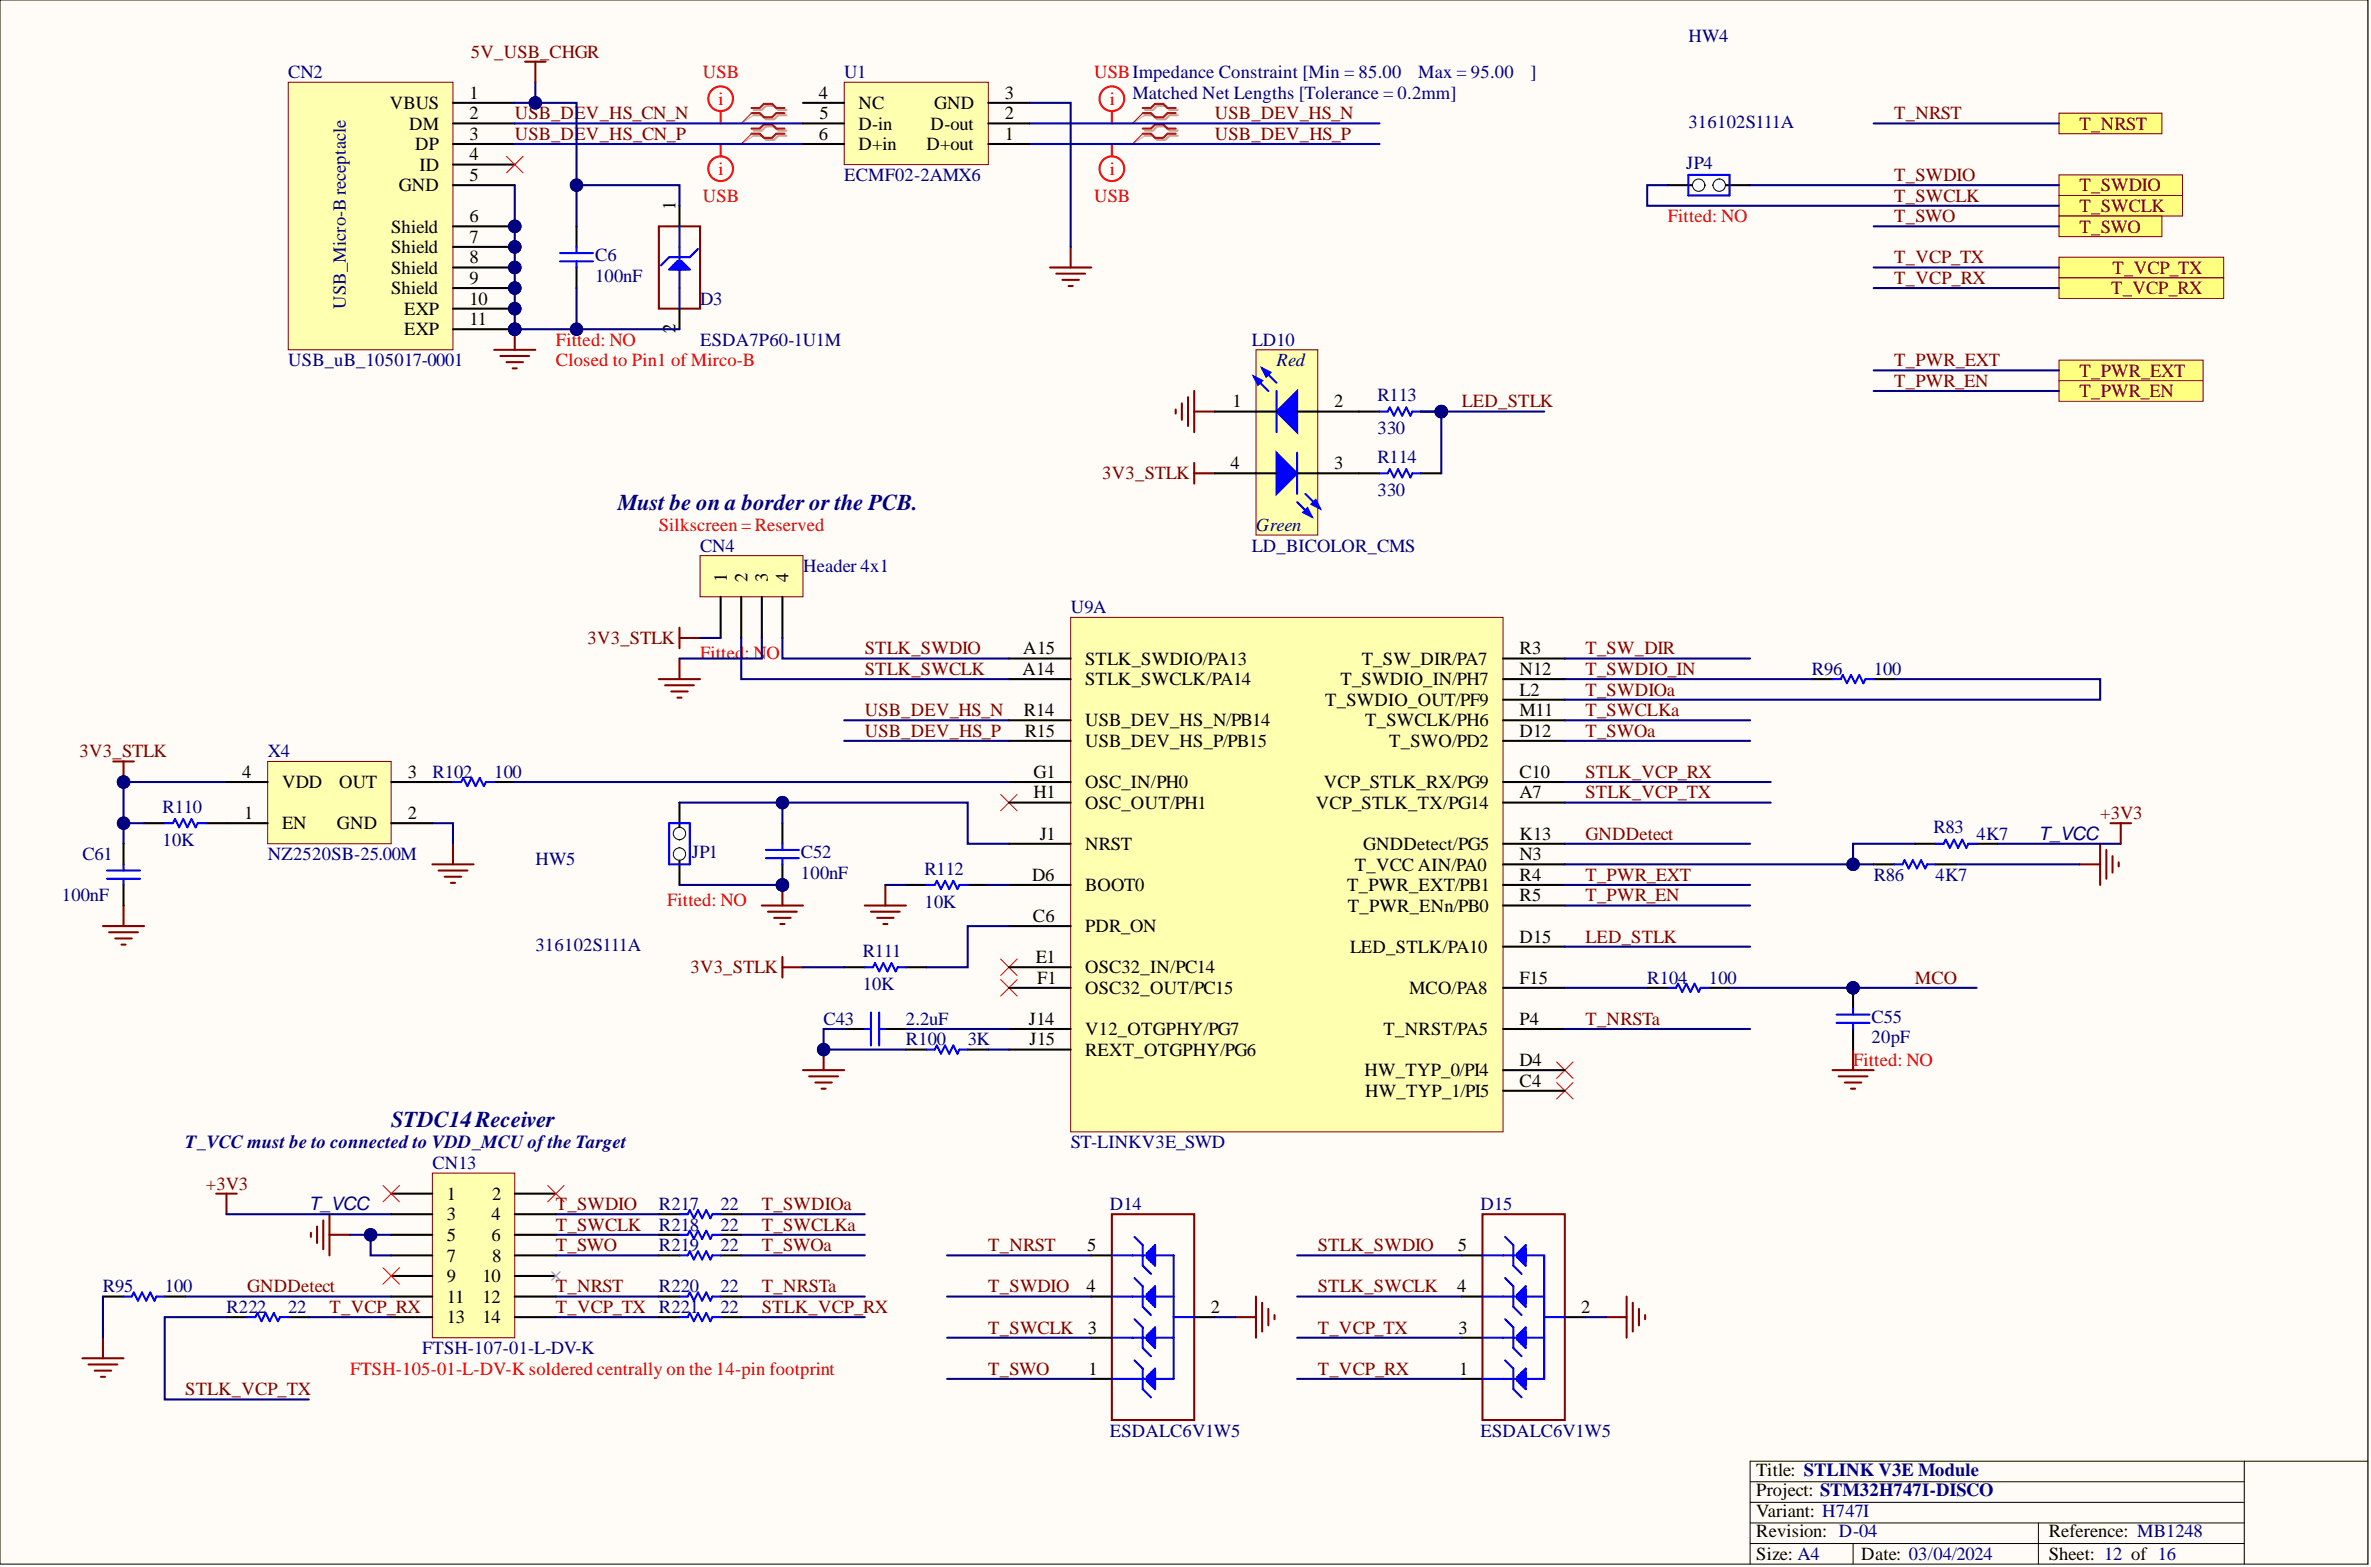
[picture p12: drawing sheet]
<svg xmlns="http://www.w3.org/2000/svg" width="292mm" height="193mm" viewBox="0 0 292 193" stroke-linecap="round" stroke-linejoin="round" font-family="sans-serif">
<defs><g id="words">
<g font-size="2.8" fill="#000080">
<text x="76.1" y="62.8">Must be on a border or the PCB.</text>
<text x="48.2" y="138.8">STDC14Receiver</text>
</g>
<g font-size="2.3" fill="#000080">
<text x="208" y="5.1">HW4</text>
<text x="35.5" y="9.6">CN2</text>
<text x="104" y="9.6">U1</text>
<text x="174.7" y="9.6">Max = 95.00</text>
<text x="188.6" y="9.6">]</text>
<text x="139.5" y="12.2">Matched Net Lengths [Tolerance = 0.2mm]</text>
<text x="208" y="15.7">316102S111A</text>
<text x="104" y="22.3">ECMF02-2AMX6</text>
<text x="207.7" y="20.8">JP4</text>
<text x="73.3" y="34.7">100nF</text>
<text x="73.3" y="32.2">C6</text>
<text x="42.6" y="38" transform="rotate(-90 42.6 38)">USB_Micro-Breceptacle</text>
<text x="86.2" y="37.5">D3</text>
<text x="35.5" y="45.1">USB_uB_105017-0001</text>
<text x="86.2" y="42.6">ESDA7P60-1U1M</text>
<text x="154.2" y="42.6">LD10</text>
<text x="157.3" y="45.1">Red</text>
<text x="169.7" y="53.5">330</text>
<text x="169.7" y="49.4">R113</text>
<text x="169.7" y="57">R114</text>
<text x="154.7" y="65.4">Green</text>
<text x="169.7" y="61.1">330</text>
<text x="86.2" y="67.9">CN4</text>
<text x="98.9" y="70.5">Header 4x1</text>
<text x="154.2" y="67.9">LD_BICOLOR_CMS</text>
<text x="131.9" y="75.5">U9A</text>
<text x="223.2" y="83.1">R96</text>
<text x="230.8" y="83.1">100</text>
<text x="33" y="93.3">X4</text>
<text x="53.3" y="95.8">R102</text>
<text x="60.9" y="95.8">100</text>
<text x="20" y="100.1">R110</text>
<text x="10.1" y="105.9">C61</text>
<text x="20" y="104.2">10K</text>
<text x="33" y="105.9">NZ2520SB-25.00M</text>
<text x="66" y="106.5">HW5</text>
<text x="85.2" y="105.7">JP1</text>
<text x="98.7" y="105.7">C52</text>
<text x="113.9" y="107.7">R112</text>
<text x="238.2" y="102.6">R83</text>
<text x="243.5" y="103.4">4K7</text>
<text x="251.1" y="103.4">T_VCC</text>
<text x="7.6" y="111">100nF</text>
<text x="98.7" y="108.2">100nF</text>
<text x="113.9" y="111.8">10K</text>
<text x="230.8" y="108.5">R86</text>
<text x="238.4" y="108.5">4K7</text>
<text x="66" y="117.1">316102S111A</text>
<text x="106.3" y="117.8">R111</text>
<text x="106.3" y="121.9">10K</text>
<text x="202.9" y="121.1">R104</text>
<text x="210.5" y="121.1">100</text>
<text x="230.6" y="126">C55</text>
<text x="101.5" y="126.2">C43</text>
<text x="111.6" y="126.2">2.2uF</text>
<text x="111.6" y="128.7">R100</text>
<text x="119.2" y="128.7">3K</text>
<text x="230.6" y="128.5">20pF</text>
<text x="22.8" y="141.4">T_VCC must be to connected to VDD_MCU ofthe Target</text>
<text x="53.3" y="144">CN13</text>
<text x="131.9" y="141.4">ST-LINKV3E_SWD</text>
<text x="38" y="149">T_VCC</text>
<text x="81.2" y="149">R217</text>
<text x="88.8" y="149">22</text>
<text x="136.7" y="149">D14</text>
<text x="182.4" y="149">D15</text>
<text x="81.2" y="151.6">R218</text>
<text x="81.2" y="154.1">R219</text>
<text x="88.8" y="151.6">22</text>
<text x="88.8" y="154.1">22</text>
<text x="12.7" y="159.2">R95</text>
<text x="20.3" y="159.2">100</text>
<text x="27.9" y="161.7">R222</text>
<text x="35.5" y="161.7">22</text>
<text x="81.2" y="159.2">R220</text>
<text x="88.8" y="159.2">22</text>
<text x="88.8" y="161.7">22</text>
<text x="52" y="166.8">FTSH-107-01-L-DV-K</text>
<text x="136.7" y="176.9">ESDALC6V1W5</text>
<text x="182.4" y="176.9">ESDALC6V1W5</text>
</g>
<g font-size="2.3" fill="#800000">
<text x="58" y="7.1">5V_USB_CHGR</text>
<text x="63.4" y="14.7">USB_DEV_HS_CN_N</text>
<text x="63.4" y="17.2">USB_DEV_HS_CN_P</text>
<text x="149.7" y="14.7">USB_DEV_HS_N</text>
<text x="149.7" y="17.2">USB_DEV_HS_P</text>
<text x="233.4" y="14.7">T_NRST</text>
<text x="256.2" y="16">T_NRST</text>
<text x="233.4" y="22.3">T_SWDIO</text>
<text x="256.2" y="23.6">T_SWDIO</text>
<text x="233.4" y="24.8">T_SWCLK</text>
<text x="233.4" y="27.4">T_SWO</text>
<text x="256.2" y="26.1">T_SWCLK</text>
<text x="256.2" y="28.6">T_SWO</text>
<text x="233.4" y="35">T_VCP_RX</text>
<text x="233.4" y="32.4">T_VCP_TX</text>
<text x="260.3" y="33.7">T_VCP_TX</text>
<text x="260.1" y="36.2">T_VCP_RX</text>
<text x="233.4" y="47.6">T_PWR_EN</text>
<text x="233.4" y="45.1">T_PWR_EXT</text>
<text x="256.2" y="46.4">T_PWR_EXT</text>
<text x="180.1" y="50.2">LED_STLK</text>
<text x="256.2" y="48.9">T_PWR_EN</text>
<text x="135.8" y="59">3V3_STLK</text>
<text x="72.4" y="79.3">3V3_STLK</text>
<text x="106.5" y="80.6">STLK_SWDIO</text>
<text x="106.5" y="83.1">STLK_SWCLK</text>
<text x="195.3" y="83.1">T_SWDIO_IN</text>
<text x="195.3" y="80.6">T_SW_DIR</text>
<text x="106.5" y="88.2">USB_DEV_HS_N</text>
<text x="195.3" y="88.2">T_SWCLKa</text>
<text x="195.3" y="85.7">T_SWDIOa</text>
<text x="9.8" y="93.3">3V3_STLK</text>
<text x="106.5" y="90.7">USB_DEV_HS_P</text>
<text x="195.3" y="95.8">STLK_VCP_RX</text>
<text x="195.3" y="90.7">T_SWOa</text>
<text x="195.3" y="98.3">STLK_VCP_TX</text>
<text x="258.7" y="100.9">+3V3</text>
<text x="195.3" y="103.4">GNDDetect</text>
<text x="195.3" y="111">T_PWR_EN</text>
<text x="195.3" y="108.5">T_PWR_EXT</text>
<text x="85.1" y="119.9">3V3_STLK</text>
<text x="195.3" y="116.1">LED_STLK</text>
<text x="235.9" y="121.1">MCO</text>
<text x="195.3" y="126.2">T_NRSTa</text>
<text x="25.4" y="146.5">+3V3</text>
<text x="68.5" y="149">T_SWDIO</text>
<text x="93.9" y="149">T_SWDIOa</text>
<text x="68.5" y="151.6">T_SWCLK</text>
<text x="68.5" y="154.1">T_SWO</text>
<text x="93.9" y="151.6">T_SWCLKa</text>
<text x="93.9" y="154.1">T_SWOa</text>
<text x="121.8" y="154.1">T_NRST</text>
<text x="162.3" y="154.1">STLK_SWDIO</text>
<text x="30.4" y="159.2">GNDDetect</text>
<text x="40.6" y="161.7">T_VCP_RX</text>
<text x="68.5" y="159.2">T_NRST</text>
<text x="68.5" y="161.7">T_VCP_TX R221</text>
<text x="93.9" y="161.7">STLK_VCP_RX</text>
<text x="93.9" y="159.2">T_NRSTa</text>
<text x="121.8" y="159.2">T_SWDIO</text>
<text x="162.3" y="159.2">STLK_SWCLK</text>
<text x="121.8" y="164.2">T_SWCLK</text>
<text x="162.3" y="164.2">T_VCP_TX</text>
<text x="22.8" y="171.8">STLK_VCP_TX</text>
<text x="121.8" y="169.3">T_SWO</text>
<text x="162.3" y="169.3">T_VCP_RX</text>
</g>
<g font-size="2.3" fill="#f00">
<text x="86.6" y="9.6">USB</text>
<text x="134.8" y="9.6">USBImpedance Constraint [Min = 85.00</text>
<text x="88.5" y="12.9">i</text>
<text x="136.7" y="12.9">i</text>
<text x="88.5" y="21.5">i</text>
<text x="136.7" y="21.5">i</text>
<text x="86.6" y="24.8">USB</text>
<text x="134.8" y="24.8">USB</text>
<text x="205.5" y="27.4">Fitted: NO</text>
<text x="68.5" y="45.1">Closed to Pin1 of Mirco-B</text>
<text x="68.5" y="42.6">Fitted: NO</text>
<text x="81.2" y="65.4">Silkscreen = Reserved</text>
<text x="86.2" y="81.1">Fitted</text>
<text x="91.7" y="81.1">: N</text>
<text x="94.4" y="81.1">O</text>
<text x="82.2" y="111.5">Fitted: NO</text>
<text x="228.3" y="131.3">Fitted: NO</text>
<text x="43.1" y="169.3">FTSH-105-01-L-DV-K soldered centrally on the 14-pin footprint</text>
</g>
<g font-size="2.3">
<text x="48" y="13.4">VBUS</text>
<text x="50.4" y="16">DM</text>
<text x="57.8" y="12.2">1</text>
<text x="57.8" y="14.7">2</text>
<text x="57.8" y="17.2">3</text>
<text x="100.9" y="12.2">4</text>
<text x="100.9" y="17.2">6</text>
<text x="101" y="14.7">5</text>
<text x="105.8" y="13.4">NC</text>
<text x="105.8" y="16">D-in</text>
<text x="114.7" y="16">D-out</text>
<text x="115.1" y="13.4">GND</text>
<text x="123.8" y="12.2">3</text>
<text x="123.8" y="17.2">1</text>
<text x="123.8" y="14.7">2</text>
<text x="49.1" y="23.6">GND</text>
<text x="51.2" y="18.5">DP</text>
<text x="51.7" y="21">ID</text>
<text x="57.8" y="19.8">4</text>
<text x="57.8" y="22.3">5</text>
<text x="105.8" y="18.5">D+in</text>
<text x="114.1" y="18.5">D+out</text>
<text x="48.2" y="28.6">Shield</text>
<text x="57.8" y="27.4">6</text>
<text x="57.8" y="29.9">7</text>
<text x="83.2" y="25.8" transform="rotate(-90 83.2 25.8)">1</text>
<text x="48.2" y="31.2">Shield</text>
<text x="48.2" y="33.7">Shield</text>
<text x="57.8" y="32.4">8</text>
<text x="57.8" y="35">9</text>
<text x="48.2" y="36.2">Shield</text>
<text x="49.8" y="38.8">EXP</text>
<text x="49.8" y="41.3">EXP</text>
<text x="57.8" y="37.5">10</text>
<text x="57.8" y="40">11</text>
<text x="83.2" y="41.1" transform="rotate(-90 83.2 41.1)">2</text>
<text x="151.9" y="50.2">1</text>
<text x="164.4" y="50.2">2</text>
<text x="151.6" y="57.8">4</text>
<text x="164.4" y="57.8">3</text>
<text x="89.5" y="71.7" transform="rotate(-90 89.5 71.7)">1</text>
<text x="92.1" y="71.7" transform="rotate(-90 92.1 71.7)">2</text>
<text x="94.6" y="71.7" transform="rotate(-90 94.6 71.7)">3</text>
<text x="97.2" y="71.7" transform="rotate(-90 97.2 71.7)">4</text>
<text x="126" y="83.1">A14</text>
<text x="126.1" y="80.6">A15</text>
<text x="133.7" y="81.9">STLK_SWDIO/PA13</text>
<text x="167.8" y="81.9">T_SW_DIR/PA7</text>
<text x="187.2" y="80.6">R3</text>
<text x="187.2" y="83.1">N12</text>
<text x="126.2" y="88.2">R14</text>
<text x="133.7" y="89.5">USB_DEV_HS_N/PB14</text>
<text x="133.7" y="84.4">STLK_SWCLK/PA14</text>
<text x="163.3" y="86.9">T_SWDIO_OUT/PF9</text>
<text x="165.1" y="84.4">T_SWDIO_IN/PH7</text>
<text x="168.2" y="89.5">T_SWCLK/PH6</text>
<text x="187.2" y="88.2">M11</text>
<text x="187.2" y="85.7">L2</text>
<text x="29.8" y="95.8">4</text>
<text x="50.2" y="95.8">3</text>
<text x="126.2" y="90.7">R15</text>
<text x="127.3" y="95.8">G1</text>
<text x="133.7" y="92">USB_DEV_HS_P/PB15</text>
<text x="171.1" y="92">T_SWO/PD2</text>
<text x="187.2" y="95.8">C10</text>
<text x="187.2" y="90.7">D12</text>
<text x="30.1" y="100.9">1</text>
<text x="34.8" y="97.1">VDD</text>
<text x="41.8" y="97.1">OUT</text>
<text x="50.2" y="100.9">2</text>
<text x="127.3" y="98.3">H1</text>
<text x="133.7" y="97.1">OSC_IN/PH0</text>
<text x="133.7" y="99.6">OSC_OUT/PH1</text>
<text x="162.1" y="99.6">VCP_STLK_TX/PG14</text>
<text x="163.1" y="97.1">VCP_STLK_RX/PG9</text>
<text x="187.2" y="98.3">A7</text>
<text x="34.8" y="102.1">EN</text>
<text x="41.5" y="102.1">GND</text>
<text x="128.1" y="103.4">J1</text>
<text x="133.7" y="104.7">NRST</text>
<text x="166.9" y="107.2">T_VCC AIN/PA0</text>
<text x="167.9" y="104.7">GNDDetect/PG5</text>
<text x="187.2" y="105.9">N3</text>
<text x="187.2" y="103.4">K13</text>
<text x="127.2" y="108.5">D6</text>
<text x="127.3" y="113.5">C6</text>
<text x="133.7" y="109.7">BOOT0</text>
<text x="166" y="109.7">T_PWR_EXT/PB1</text>
<text x="166.1" y="112.3">T_PWR_ENn/PB0</text>
<text x="187.2" y="111">R5</text>
<text x="187.2" y="108.5">R4</text>
<text x="127.6" y="118.6">E1</text>
<text x="133.7" y="119.9">OSC32_IN/PC14</text>
<text x="133.7" y="114.8">PDR_ON</text>
<text x="166.3" y="117.3">LED_STLK/PA10</text>
<text x="187.2" y="116.1">D15</text>
<text x="127.8" y="121.1">F1</text>
<text x="133.7" y="122.4">OSC32_OUT/PC15</text>
<text x="173.6" y="122.4">MCO/PA8</text>
<text x="187.2" y="121.1">F15</text>
<text x="126.7" y="126.2">J14</text>
<text x="126.8" y="128.7">J15</text>
<text x="133.7" y="127.5">V12_OTGPHY/PG7</text>
<text x="133.7" y="130">REXT_OTGPHY/PG6</text>
<text x="170.5" y="127.5">T_NRST/PA5</text>
<text x="187.2" y="126.2">P4</text>
<text x="187.2" y="131.3">D4</text>
<text x="168.1" y="132.5">HW_TYP_0/PI4</text>
<text x="168.2" y="135.1">HW_TYP_1/PI5</text>
<text x="187.2" y="133.8">C4</text>
<text x="55" y="147.8">1</text>
<text x="60.6" y="147.8">2</text>
<text x="55" y="150.3">3</text>
<text x="55" y="152.8">5</text>
<text x="55" y="155.4">7</text>
<text x="60.5" y="150.3">4</text>
<text x="60.5" y="152.8">6</text>
<text x="60.6" y="155.4">8</text>
<text x="133.9" y="154.1">5</text>
<text x="179.6" y="154.1">5</text>
<text x="55" y="157.9">9</text>
<text x="55" y="160.4">11</text>
<text x="59.4" y="157.9">10</text>
<text x="59.4" y="160.4">12</text>
<text x="133.8" y="159.2">4</text>
<text x="149.2" y="161.7">2</text>
<text x="179.5" y="159.2">4</text>
<text x="194.8" y="161.7">2</text>
<text x="55" y="163">13</text>
<text x="59.4" y="163">14</text>
<text x="134" y="164.2">3</text>
<text x="179.7" y="164.2">3</text>
<text x="134.1" y="169.3">1</text>
<text x="179.8" y="169.3">1</text>
<text x="216.4" y="181.7">Title: STLINK V3E Module</text>
<text x="216.4" y="184.3">Project: STM32H747I-DISCO</text>
<text x="216.4" y="189.3">Revision: D-04</text>
<text x="216.4" y="186.8">Variant: H747I</text>
<text x="252.4" y="189.3">Reference: MB1248</text>
<text x="216.4" y="192.1">Size: A4</text>
<text x="229.3" y="192.1">Date: 03/04/2024</text>
<text x="252.4" y="192.1">Sheet: 12 of 16</text>
</g>
</g></defs>
<path d="M0 0h291.7v192.6h-291.7z" fill-rule="evenodd" fill="#fffcf8"/>
<path d="M0 0h291.7v192.6h-291.7z" fill="none" stroke="#000" stroke-width=".12"/>
<path d="M0 0h291.7v192.6h-291.7z" fill-rule="evenodd" fill="#fffcf8"/>
<path d="M0 0h291.7v192.6h-291.7zM276.5 179.9v12.7M291.7 179.9h-76.1v12.7M215.6 182.5h60.9M215.6 185h60.9M215.6 190.1h60.9M215.6 187.5h60.9M228.3 190.1v2.5M251.1 187.5v5.1" fill="none" stroke="#000" stroke-width=".12"/>
<path d="M98.9 131.8h5.1M99.7 132.5h3.5M100.4 133.3h2.1M101.2 134.1h.5M101.5 129.3v2.5" fill="none" stroke="#800000" stroke-width=".25"/>
<circle cx="101.5" cy="129.3" r=".76" fill="#000080"/>
<circle cx="101.5" cy="129.3" r=".76" fill="none" stroke="#000080" stroke-width=".12"/>
<g fill="none" stroke="#800000" stroke-width=".25">
<path d="M14 93.8h2.5M15.2 93.8v2.5M12.7 114h5.1M13.4 114.8h3.6M14.2 115.6h2M15 116.3h.5M15.2 111.5v2.5M96.4 117.8v2.6M96.4 119.1h2.5M256.2 106.4h2.5M258.7 103.9v5.1M259.5 104.7v3.5"/>
<path d="M260.3 105.4v2.1M261 106.2v.5"/>
</g>
<path d="M123.3 97.8l2 2.1M125.3 97.8l-2 2.1M123.3 118.1l2 2M125.3 118.1l-2 2M123.3 120.6l2 2.1M125.3 120.6l-2 2.1" fill="none" stroke="#f00" stroke-width=".12"/>
<circle cx="15.2" cy="96.3" r=".76" fill="#000080"/>
<circle cx="15.2" cy="96.3" r=".76" fill="none" stroke="#000080" stroke-width=".12"/>
<path d="M129.4 32.9h5M130.1 33.7h3.6M130.9 34.5h2M131.6 35.2h.6M131.9 30.4v2.5" fill="none" stroke="#800000" stroke-width=".25"/>
<path d="M141 13.6h1l.6-.6h1l.5 .6h1M141 14.2h1l.6 .5h1l.5-.5h1M141 16.1h1l.6-.5h1l.5 .5h1M141 16.7h1l.6 .5h1l.5-.5h1" fill="none" stroke="#b9a19e" stroke-width=".25"/>
<path d="M141 14.2l-1.5 1M141 16.7l-1.5 1" fill="none" stroke="#b9a19e" stroke-width=".12"/>
<path d="M140.8 13.3h1l.5-.5h1l.5 .5h1M140.8 13.9h1l.5 .5h1l.5-.5h1M140.8 15.8h1l.5-.5h1l.5 .5h1M140.8 16.5h1l.5 .5h1l.5-.5h1" fill="none" stroke="#bf0000" stroke-width=".25"/>
<path d="M140.8 13.9l-1.3 1.3M140.8 16.5l-1.3 1.2" fill="none" stroke="#bf0000" stroke-width=".12"/>
<g fill="none" stroke="#f00" stroke-width=".25">
<path d="M137 13.7v1.5M137 17.7v1.6"/>
<circle cx="137" cy="12.2" r="1.52"/>
<circle cx="137" cy="20.8" r="1.52"/>
</g>
<path d="M83.7 104.4v4.6" fill="none" stroke="#000" stroke-width=".25"/>
<circle cx="83.7" cy="105.2" r=".76" fill="#f8fcff"/>
<circle cx="83.7" cy="105.2" r=".76" fill="none" stroke="#000" stroke-width=".12"/>
<path d="M83.7 98.8v4.6" fill="none" stroke="#000" stroke-width=".25"/>
<circle cx="83.7" cy="102.6" r=".76" fill="#f8fcff"/>
<circle cx="83.7" cy="102.6" r=".76" fill="none" stroke="#000" stroke-width=".12"/>
<path d="M82.4 101.4h2.6v5h-2.6z" fill="none" stroke="#00f" stroke-width=".25"/>
<circle cx="96.4" cy="109" r=".76" fill="#000080"/>
<circle cx="96.4" cy="109" r=".76" fill="none" stroke="#000080" stroke-width=".12"/>
<path d="M96.4 106.4v2.6" fill="none" stroke="#000" stroke-width=".25"/>
<circle cx="96.4" cy="109" r=".76" fill="#000080"/>
<circle cx="96.4" cy="109" r=".76" fill="none" stroke="#000080" stroke-width=".12"/>
<g fill="none" stroke="#000" stroke-width=".25">
<path d="M15.2 103.9v2.5M15.2 109v2.5M96.4 101.4v2.5M104 119.1h2.5M111.6 109h2.5M111.6 119.1h2.5M119.2 109h2.6M230.8 106.4h2.6M235.9 103.9h2.5M238.4 106.4h2.6M243.5 103.9h2.6M104 126.7h2.5"/>
<path d="M109.1 126.7h2.5M111.6 129.3h2.5M119.2 129.3h2.6"/>
</g>
<g fill="none" stroke="#00f" stroke-width=".25">
<path d="M13.2 107.2h4M13.2 108.2h4M15.2 106.4v.8M15.2 108.2v.8M94.4 104.7h4M94.4 105.7h4M96.4 103.9v.8M96.4 105.7v.7M106.5 119.1h1.1l.2-.5 .5 1 .5-1 .5 1 .5-1 .5 1 .3-.5h1M114.1 109h1.1l.2-.5 .5 1 .5-1 .5 1 .5-1 .6 1 .2-.5h1M233.4 106.4h1l.2-.5 .5 1 .6-1 .5 1 .5-1 .5 1 .2-.5h1M238.4 103.9h1.1l.2-.5 .5 1 .5-1 .5 1 .5-1 .5 1 .3-.5h1"/>
<path d="M106.5 126.7h.8M107.3 124.7v4M108.3 124.7v4M108.3 126.7h.8M114.1 129.3h1.1l.2-.6 .5 1.1 .5-1.1 .5 1.1 .5-1.1 .6 1.1 .2-.5h1"/>
</g>
<path d="M253.7 24.1h15.2v2.5h-15.2z" fill-rule="evenodd" fill="#ffff80"/>
<path d="M253.7 24.1h15.2v2.5h-15.2z" fill="none" stroke="#800000" stroke-width=".12"/>
<path d="M253.7 26.6h12.6v2.5h-12.6z" fill-rule="evenodd" fill="#ffff80"/>
<path d="M253.7 26.6h12.6v2.5h-12.6z" fill="none" stroke="#800000" stroke-width=".12"/>
<path d="M253.7 13.9h12.6v2.6h-12.6z" fill-rule="evenodd" fill="#ffff80"/>
<path d="M253.7 13.9h12.6v2.6h-12.6z" fill="none" stroke="#800000" stroke-width=".12"/>
<path d="M225.8 131.8h5M226.5 132.5h3.6M227.3 133.3h2M228 134.1h.5M228.3 129.3v2.5" fill="none" stroke="#800000" stroke-width=".25"/>
<path d="M253.7 21.5h15.2v2.6h-15.2z" fill-rule="evenodd" fill="#ffff80"/>
<path d="M253.7 21.5h15.2v2.6h-15.2z" fill="none" stroke="#800000" stroke-width=".12"/>
<path d="M144.8 50.4v.5M145.6 49.7v2M146.4 48.9v3.6M147.1 48.1v5.1M147.1 57v2.6M147.1 50.7h2.6M147.1 58.3h2.6" fill="none" stroke="#800000" stroke-width=".25"/>
<circle cx="177.6" cy="50.7" r=".76" fill="#000080"/>
<circle cx="177.6" cy="50.7" r=".76" fill="none" stroke="#000080" stroke-width=".12"/>
<path d="M175 50.7h2.6" fill="none" stroke="#000" stroke-width=".25"/>
<circle cx="177.6" cy="50.7" r=".76" fill="#000080"/>
<circle cx="177.6" cy="50.7" r=".76" fill="none" stroke="#000080" stroke-width=".12"/>
<path d="M167.4 50.7h2.6M167.4 58.3h2.6M175 58.3h2.6" fill="none" stroke="#000" stroke-width=".25"/>
<path d="M170 50.7h1l.2-.5 .5 1 .5-1 .5 1 .5-1 .6 1 .2-.5h1M170 58.3h1l.2-.5 .5 1 .5-1 .5 1 .5-1 .6 1 .2-.5h1" fill="none" stroke="#00f" stroke-width=".25"/>
<path d="M253.7 44.3h17.7v2.6h-17.7z" fill-rule="evenodd" fill="#ffff80"/>
<path d="M253.7 44.3h17.7v2.6h-17.7z" fill="none" stroke="#800000" stroke-width=".12"/>
<path d="M253.7 46.9h17.7v2.5h-17.7z" fill-rule="evenodd" fill="#ffff80"/>
<path d="M253.7 46.9h17.7v2.5h-17.7z" fill="none" stroke="#800000" stroke-width=".12"/>
<path d="M253.7 31.7h20.3v2.5h-20.3z" fill-rule="evenodd" fill="#ffff80"/>
<path d="M253.7 31.7h20.3v2.5h-20.3z" fill="none" stroke="#800000" stroke-width=".12"/>
<path d="M253.7 34.2h20.3v2.5h-20.3z" fill-rule="evenodd" fill="#ffff80"/>
<path d="M253.7 34.2h20.3v2.5h-20.3z" fill="none" stroke="#800000" stroke-width=".12"/>
<path d="M191.8 130.8l2 2M193.8 130.8l-2 2" fill="none" stroke="#f00" stroke-width=".12"/>
<path d="M86.2 68.4h12.7v5.1h-12.7z" fill-rule="evenodd" fill="#ffffb0"/>
<path d="M86.2 68.4h12.7v5.1h-12.7z" fill="none" stroke="#800000" stroke-width=".12"/>
<path d="M88.8 73.5v5.1M91.3 73.5v5.1M93.9 73.5v5.1M96.4 73.5v5.1M17.8 101.4h2.5M25.4 101.4h2.5" fill="none" stroke="#000" stroke-width=".25"/>
<path d="M83.7 77.3v2.5M83.7 78.6h2.5M81.2 83.6h5M81.9 84.4h3.6M82.7 85.2h2M83.5 85.9h.5M83.7 81.1v2.5" fill="none" stroke="#800000" stroke-width=".25"/>
<path d="M191.8 133.3l2 2M193.8 133.3l-2 2" fill="none" stroke="#f00" stroke-width=".12"/>
<path d="M20.3 101.4h1l.3-.5 .5 1 .5-1 .5 1 .5-1 .5 1 .3-.5h1" fill="none" stroke="#00f" stroke-width=".25"/>
<circle cx="228.3" cy="121.6" r=".76" fill="#000080"/>
<circle cx="228.3" cy="121.6" r=".76" fill="none" stroke="#000080" stroke-width=".12"/>
<path d="M228.3 121.6v2.6M228.3 126.7v2.6" fill="none" stroke="#000" stroke-width=".25"/>
<circle cx="228.3" cy="121.6" r=".76" fill="#000080"/>
<circle cx="228.3" cy="121.6" r=".76" fill="none" stroke="#000080" stroke-width=".12"/>
<path d="M226.3 124.9h4M226.3 126h4M228.3 124.2v.7M228.3 126v.7" fill="none" stroke="#00f" stroke-width=".25"/>
<circle cx="63.4" cy="27.9" r=".76" fill="#000080"/>
<circle cx="63.4" cy="27.9" r=".76" fill="none" stroke="#000080" stroke-width=".12"/>
<circle cx="63.4" cy="30.4" r=".76" fill="#000080"/>
<circle cx="63.4" cy="30.4" r=".76" fill="none" stroke="#000080" stroke-width=".12"/>
<circle cx="63.4" cy="32.9" r=".76" fill="#000080"/>
<circle cx="63.4" cy="32.9" r=".76" fill="none" stroke="#000080" stroke-width=".12"/>
<circle cx="63.4" cy="35.5" r=".76" fill="#000080"/>
<circle cx="63.4" cy="35.5" r=".76" fill="none" stroke="#000080" stroke-width=".12"/>
<circle cx="63.4" cy="38" r=".76" fill="#000080"/>
<circle cx="63.4" cy="38" r=".76" fill="none" stroke="#000080" stroke-width=".12"/>
<circle cx="63.4" cy="40.5" r=".76" fill="#000080"/>
<circle cx="63.4" cy="40.5" r=".76" fill="none" stroke="#000080" stroke-width=".12"/>
<path d="M35.5 10.1h20.3v33h-20.3z" fill-rule="evenodd" fill="#ffffb0"/>
<path d="M35.5 10.1h20.3v33h-20.3z" fill="none" stroke="#800000" stroke-width=".12"/>
<path d="M55.8 12.7h7.6M55.8 15.2h7.6M55.8 17.7h7.6M55.8 20.3h7.6M55.8 22.8h7.6M55.8 27.9h7.6" fill="none" stroke="#000" stroke-width=".25"/>
<circle cx="63.4" cy="27.9" r=".76" fill="#000080"/>
<circle cx="63.4" cy="27.9" r=".76" fill="none" stroke="#000080" stroke-width=".12"/>
<path d="M55.8 30.4h7.6" fill="none" stroke="#000" stroke-width=".25"/>
<circle cx="63.4" cy="30.4" r=".76" fill="#000080"/>
<circle cx="63.4" cy="30.4" r=".76" fill="none" stroke="#000080" stroke-width=".12"/>
<path d="M55.8 32.9h7.6" fill="none" stroke="#000" stroke-width=".25"/>
<circle cx="63.4" cy="32.9" r=".76" fill="#000080"/>
<circle cx="63.4" cy="32.9" r=".76" fill="none" stroke="#000080" stroke-width=".12"/>
<path d="M55.8 35.5h7.6" fill="none" stroke="#000" stroke-width=".25"/>
<circle cx="63.4" cy="35.5" r=".76" fill="#000080"/>
<circle cx="63.4" cy="35.5" r=".76" fill="none" stroke="#000080" stroke-width=".12"/>
<path d="M55.8 38h7.6" fill="none" stroke="#000" stroke-width=".25"/>
<circle cx="63.4" cy="38" r=".76" fill="#000080"/>
<circle cx="63.4" cy="38" r=".76" fill="none" stroke="#000080" stroke-width=".12"/>
<path d="M55.8 40.5h7.6" fill="none" stroke="#000" stroke-width=".25"/>
<circle cx="63.4" cy="40.5" r=".76" fill="#000080"/>
<circle cx="63.4" cy="40.5" r=".76" fill="none" stroke="#000080" stroke-width=".12"/>
<path d="M60.9 43.1h5.1M61.6 43.8h3.6M62.4 44.6h2M63.2 45.4h.5M63.4 40.5v2.6" fill="none" stroke="#800000" stroke-width=".25"/>
<circle cx="63.4" cy="40.5" r=".76" fill="#000080"/>
<circle cx="63.4" cy="40.5" r=".76" fill="none" stroke="#000080" stroke-width=".12"/>
<g fill="none" stroke="#f00" stroke-width=".25">
<path d="M88.8 13.7v1.5M88.8 17.7v1.6"/>
<circle cx="88.8" cy="12.2" r="1.52"/>
<circle cx="88.8" cy="20.8" r="1.52"/>
</g>
<path d="M92.8 13.6h1.1l.5-.6h1l.5 .6h1M92.8 14.2h1.1l.5 .5h1l.5-.5h1M92.8 16.1h1.1l.5-.5h1l.5 .5h1M92.8 16.7h1.1l.5 .5h1l.5-.5h1" fill="none" stroke="#b9a19e" stroke-width=".25"/>
<path d="M92.8 14.2l-1.5 1M92.8 16.7l-1.5 1" fill="none" stroke="#b9a19e" stroke-width=".12"/>
<path d="M92.6 13.3h1l.5-.5h1l.5 .5h1M92.6 13.9h1l.5 .5h1l.5-.5h1M92.6 15.8h1l.5-.5h1l.5 .5h1M92.6 16.5h1l.5 .5h1l.5-.5h1" fill="none" stroke="#bf0000" stroke-width=".25"/>
<path d="M92.6 13.9l-1.3 1.3M92.6 16.5l-1.3 1.2" fill="none" stroke="#bf0000" stroke-width=".12"/>
<path d="M53.3 106.4h5M54 107.2h3.6M54.8 108h2M55.6 108.7h.5M55.8 103.9v2.5M93.9 111.5h5M94.6 112.3h3.6M95.4 113h2M96.1 113.8h.5M96.4 109v2.5" fill="none" stroke="#800000" stroke-width=".25"/>
<circle cx="96.4" cy="109" r=".76" fill="#000080"/>
<circle cx="96.4" cy="109" r=".76" fill="none" stroke="#000080" stroke-width=".12"/>
<path d="M106.5 111.5h5.1M107.3 112.3h3.5M108.1 113h2M108.8 113.8h.5M109.1 109v2.5" fill="none" stroke="#800000" stroke-width=".25"/>
<path d="M205.5 22.8h4.5" fill="none" stroke="#000" stroke-width=".25"/>
<circle cx="209.3" cy="22.8" r=".76" fill="#f8fcff"/>
<circle cx="209.3" cy="22.8" r=".76" fill="none" stroke="#000" stroke-width=".12"/>
<path d="M211 22.8h4.6" fill="none" stroke="#000" stroke-width=".25"/>
<circle cx="211.8" cy="22.8" r=".76" fill="#f8fcff"/>
<circle cx="211.8" cy="22.8" r=".76" fill="none" stroke="#000" stroke-width=".12"/>
<path d="M208 21.5h5.1v2.6h-5.1zM55.8 96.3h1l.3-.5 .5 1 .5-1 .5 1 .5-1 .5 1 .3-.5h1M225.8 83.6h1l.2-.5 .5 1 .5-1 .5 1 .6-1 .5 1 .2-.5h1M205.5 121.6h1l.2-.5 .5 1.1 .5-1.1 .6 1.1 .5-1.1 .5 1.1 .2-.6h1" fill="none" stroke="#00f" stroke-width=".25"/>
<path d="M53.3 96.3h2.5M60.9 96.3h2.5M223.2 83.6h2.6M230.8 83.6h2.6M202.9 121.6h2.6M210.5 121.6h2.6" fill="none" stroke="#000" stroke-width=".25"/>
<path d="M154.7 43.1h7.6v22.8h-7.6z" fill-rule="evenodd" fill="#ffffb0"/>
<path d="M154.7 43.1h7.6v22.8h-7.6z" fill="none" stroke="#800000" stroke-width=".12"/>
<path d="M149.7 50.7h5M162.3 50.7h5.1" fill="none" stroke="#000" stroke-width=".25"/>
<path d="M157.3 50.7l2.5-2.6v5.1z" fill="#00f"/>
<path d="M157.3 50.7l2.5-2.6v5.1zM159.8 61.8l1.8 1.8M160.8 60.8l1.8 1.8" fill="none" stroke="#00f" stroke-width=".25"/>
<path d="M160.6 63.1l.5-.5 .5 1z" fill="#00f"/>
<path d="M160.6 63.1l.5-.5 .5 1z" fill="none" stroke="#00f" stroke-width=".25"/>
<path d="M161.6 62.1l.5-.5 .5 1z" fill="#00f"/>
<path d="M157.3 48.1v5.1M161.6 62.1l.5-.5 .5 1z" fill="none" stroke="#00f" stroke-width=".25"/>
<path d="M149.7 58.3h5M162.3 58.3h5.1" fill="none" stroke="#000" stroke-width=".25"/>
<path d="M157.3 55.8l2.5 2.5-2.5 2.5z" fill="#00f"/>
<path d="M154.5 46.4l1.8 1.7M155.5 45.4l1.8 1.7M157.3 55.8l2.5 2.5-2.5 2.5z" fill="none" stroke="#00f" stroke-width=".25"/>
<path d="M155.5 45.4l1 .5-.5 .5z" fill="#00f"/>
<path d="M155.5 45.4l1 .5-.5 .5z" fill="none" stroke="#00f" stroke-width=".25"/>
<path d="M154.5 46.4l1 .5-.5 .5z" fill="#00f"/>
<path d="M154.5 46.4l1 .5-.5 .5zM159.8 55.8v5" fill="none" stroke="#00f" stroke-width=".25"/>
<path d="M154.7 50.7h2.6M154.7 58.3h2.6M159.8 50.7h2.5M159.8 58.3h2.5" fill="none" stroke="#000" stroke-width=".25"/>
<path d="M131.9 76h53.3v63.4h-53.3z" fill-rule="evenodd" fill="#ffffb0"/>
<path d="M131.9 76h53.3v63.4h-53.3z" fill="none" stroke="#800000" stroke-width=".12"/>
<g fill="none" stroke="#000" stroke-width=".25">
<path d="M124.3 81.1h7.6M124.3 88.7h7.6M124.3 91.2h7.6M124.3 83.6h7.6M124.3 96.3h7.6M124.3 98.8h7.6M185.2 81.1h7.6M185.2 88.7h7.6M185.2 91.2h7.6M185.2 83.6h7.6M185.2 96.3h7.6M185.2 98.8h7.6"/>
<path d="M185.2 86.2h7.6M124.3 109h7.6M124.3 119.1h7.6M124.3 103.9h7.6M124.3 114h7.6M185.2 106.4h7.6M185.2 111.5h7.6M185.2 109h7.6M185.2 116.6h7.6M185.2 103.9h7.6M124.3 126.7h7.6M124.3 121.6h7.6"/>
<path d="M124.3 129.3h7.6M185.2 126.7h7.6M185.2 121.6h7.6M185.2 131.8h7.6M185.2 134.3h7.6"/>
</g>
<path d="M91.3 78.6v5h33M63.4 96.3h60.9M104 88.7h20.3M104 91.2h20.3M98.9 119.1h5.1M121.8 109h2.5M241 106.4h15.2M246.1 103.9h15.2M104 126.7h-2.5v2.6h10.1M121.8 129.3h2.5M192.8 121.6h10.1" fill="none" stroke="#000080" stroke-width=".25"/>
<circle cx="101.5" cy="129.3" r=".76" fill="#000080"/>
<circle cx="101.5" cy="129.3" r=".76" fill="none" stroke="#000080" stroke-width=".12"/>
<path d="M15.2 96.3h12.7" fill="none" stroke="#000080" stroke-width=".25"/>
<circle cx="15.2" cy="96.3" r=".76" fill="#000080"/>
<circle cx="15.2" cy="96.3" r=".76" fill="none" stroke="#000080" stroke-width=".12"/>
<path d="M15.2 96.3v5.1h2.6" fill="none" stroke="#000080" stroke-width=".25"/>
<circle cx="15.2" cy="96.3" r=".76" fill="#000080"/>
<circle cx="15.2" cy="96.3" r=".76" fill="none" stroke="#000080" stroke-width=".12"/>
<circle cx="15.2" cy="101.4" r=".76" fill="#000080"/>
<circle cx="15.2" cy="101.4" r=".76" fill="none" stroke="#000080" stroke-width=".12"/>
<path d="M15.2 101.4v2.5" fill="none" stroke="#000080" stroke-width=".25"/>
<circle cx="15.2" cy="101.4" r=".76" fill="#000080"/>
<circle cx="15.2" cy="101.4" r=".76" fill="none" stroke="#000080" stroke-width=".12"/>
<path d="M126.8 17.7h43.2M126.8 15.2h43.2" fill="none" stroke="#0000bf" stroke-width=".25"/>
<path d="M230.8 15.2h22.9M205.5 22.8h-2.6v2.5h50.8M215.6 22.8h38.1M230.8 27.9h22.9M230.8 35.5h22.9M230.8 32.9h22.9M230.8 45.6h22.9M230.8 48.1h22.9M86.2 78.6h2.6M93.9 78.6v2.5h-10.2M228.3 106.4h2.5" fill="none" stroke="#000080" stroke-width=".25"/>
<circle cx="228.3" cy="106.4" r=".76" fill="#000080"/>
<circle cx="228.3" cy="106.4" r=".76" fill="none" stroke="#000080" stroke-width=".12"/>
<path d="M192.8 116.6h22.8M192.8 111.5h22.8M192.8 109h22.8M235.9 103.9h-7.6v2.5h-35.5M111.6 126.7h12.7M192.8 126.7h22.8" fill="none" stroke="#000080" stroke-width=".25"/>
<circle cx="228.3" cy="106.4" r=".76" fill="#000080"/>
<circle cx="228.3" cy="106.4" r=".76" fill="none" stroke="#000080" stroke-width=".12"/>
<path d="M96.4 98.8v2.6M192.8 98.8h25.3M192.8 96.3h25.3M192.8 91.2h22.8M192.8 88.7h22.8M192.8 83.6h30.4M192.8 81.1h22.8M233.4 83.6h25.3v2.6h-65.9M53.3 101.4h2.5v2.5M124.3 114h-5.1v5.1h-5.1M192.8 103.9h22.8" fill="none" stroke="#000080" stroke-width=".25"/>
<path d="M63.4 17.7h35.5M63.4 15.2h35.5" fill="none" stroke="#0000bf" stroke-width=".25"/>
<circle cx="96.4" cy="98.8" r=".76" fill="#000080"/>
<circle cx="96.4" cy="98.8" r=".76" fill="none" stroke="#000080" stroke-width=".12"/>
<path d="M83.7 109h12.7" fill="none" stroke="#000080" stroke-width=".25"/>
<circle cx="96.4" cy="109" r=".76" fill="#000080"/>
<circle cx="96.4" cy="109" r=".76" fill="none" stroke="#000080" stroke-width=".12"/>
<path d="M177.6 50.7v7.6M109.1 109h2.5" fill="none" stroke="#000080" stroke-width=".25"/>
<circle cx="177.6" cy="50.7" r=".76" fill="#000080"/>
<circle cx="177.6" cy="50.7" r=".76" fill="none" stroke="#000080" stroke-width=".12"/>
<path d="M175 50.7h15.2" fill="none" stroke="#000080" stroke-width=".25"/>
<circle cx="177.6" cy="50.7" r=".76" fill="#000080"/>
<circle cx="177.6" cy="50.7" r=".76" fill="none" stroke="#000080" stroke-width=".12"/>
<path d="M83.7 98.8h35.5v5.1h5.1" fill="none" stroke="#000080" stroke-width=".25"/>
<circle cx="96.4" cy="98.8" r=".76" fill="#000080"/>
<circle cx="96.4" cy="98.8" r=".76" fill="none" stroke="#000080" stroke-width=".12"/>
<path d="M96.4 78.6v2.5h27.9" fill="none" stroke="#000080" stroke-width=".25"/>
<path d="M260 101.4h2.5M261.3 101.4v2.5" fill="none" stroke="#800000" stroke-width=".25"/>
<path d="M71 27.9v2.5M71 32.9v2.6" fill="none" stroke="#000" stroke-width=".25"/>
<path d="M69 31.2h4.1M69 32.2h4.1M71 30.4v.8M71 32.2v.7" fill="none" stroke="#00f" stroke-width=".25"/>
<path d="M104 10.1h17.8v10.2h-17.8z" fill-rule="evenodd" fill="#ffffb0"/>
<path d="M104 10.1h17.8v10.2h-17.8z" fill="none" stroke="#800000" stroke-width=".12"/>
<path d="M98.9 12.7h5.1M98.9 17.7h5.1M98.9 15.2h5.1M121.8 12.7h5M121.8 17.7h5M121.8 15.2h5" fill="none" stroke="#000" stroke-width=".25"/>
<path d="M66 10.1v2.6h-2.6" fill="none" stroke="#000080" stroke-width=".25"/>
<circle cx="66" cy="12.7" r=".76" fill="#000080"/>
<circle cx="66" cy="12.7" r=".76" fill="none" stroke="#000080" stroke-width=".12"/>
<path d="M126.8 12.7h5.1v17.7M63.4 22.8v17.7" fill="none" stroke="#000080" stroke-width=".25"/>
<path d="M62.4 19.3l2 2M64.4 19.3l-2 2" fill="none" stroke="#f00" stroke-width=".12"/>
<path d="M81.2 27.9h5v10.1h-5z" fill="none" stroke="#800000" stroke-width=".25"/>
<path d="M83.7 25.3v2.6M83.7 38v2.5" fill="none" stroke="#000" stroke-width=".25"/>
<path d="M82.7 32.9h2M82.9 33.2v-.5h1.6v.5M83.2 33.2v-.8h1v.8M83.5 32.2l-1.1 1h2.6l-1-1M83.5 32.2h.5M83.5 32.2v1M83.7 27.9v10.1M84 32.2v1M86 30.7l-1 1h-2.6l-1 1" fill="none" stroke="#00f" stroke-width=".25"/>
<circle cx="63.4" cy="40.5" r=".76" fill="#000080"/>
<circle cx="63.4" cy="40.5" r=".76" fill="none" stroke="#000080" stroke-width=".12"/>
<circle cx="63.4" cy="38" r=".76" fill="#000080"/>
<circle cx="63.4" cy="38" r=".76" fill="none" stroke="#000080" stroke-width=".12"/>
<circle cx="63.4" cy="35.5" r=".76" fill="#000080"/>
<circle cx="63.4" cy="35.5" r=".76" fill="none" stroke="#000080" stroke-width=".12"/>
<circle cx="63.4" cy="32.9" r=".76" fill="#000080"/>
<circle cx="63.4" cy="32.9" r=".76" fill="none" stroke="#000080" stroke-width=".12"/>
<circle cx="63.4" cy="30.4" r=".76" fill="#000080"/>
<circle cx="63.4" cy="30.4" r=".76" fill="none" stroke="#000080" stroke-width=".12"/>
<circle cx="63.4" cy="27.9" r=".76" fill="#000080"/>
<circle cx="63.4" cy="27.9" r=".76" fill="none" stroke="#000080" stroke-width=".12"/>
<path d="M71 35.5v5h-7.6" fill="none" stroke="#000080" stroke-width=".25"/>
<circle cx="71" cy="40.5" r=".76" fill="#000080"/>
<circle cx="71" cy="40.5" r=".76" fill="none" stroke="#000080" stroke-width=".12"/>
<circle cx="63.4" cy="40.5" r=".76" fill="#000080"/>
<circle cx="63.4" cy="40.5" r=".76" fill="none" stroke="#000080" stroke-width=".12"/>
<path d="M66 12.7h5v15.2" fill="none" stroke="#000080" stroke-width=".25"/>
<circle cx="66" cy="12.7" r=".76" fill="#000080"/>
<circle cx="66" cy="12.7" r=".76" fill="none" stroke="#000080" stroke-width=".12"/>
<circle cx="71" cy="22.8" r=".76" fill="#000080"/>
<circle cx="71" cy="22.8" r=".76" fill="none" stroke="#000080" stroke-width=".12"/>
<path d="M71 22.8h12.7v2.5" fill="none" stroke="#000080" stroke-width=".25"/>
<circle cx="71" cy="22.8" r=".76" fill="#000080"/>
<circle cx="71" cy="22.8" r=".76" fill="none" stroke="#000080" stroke-width=".12"/>
<path d="M71 40.5h12.7" fill="none" stroke="#000080" stroke-width=".25"/>
<circle cx="71" cy="40.5" r=".76" fill="#000080"/>
<circle cx="71" cy="40.5" r=".76" fill="none" stroke="#000080" stroke-width=".12"/>
<path d="M213.1 121.6h30.4" fill="none" stroke="#000080" stroke-width=".25"/>
<circle cx="228.3" cy="121.6" r=".76" fill="#000080"/>
<circle cx="228.3" cy="121.6" r=".76" fill="none" stroke="#000080" stroke-width=".12"/>
<path d="M33 93.8h15.2v10.1h-15.2z" fill-rule="evenodd" fill="#ffffb0"/>
<path d="M33 93.8h15.2v10.1h-15.2z" fill="none" stroke="#800000" stroke-width=".12"/>
<path d="M27.9 96.3h5.1M48.2 96.3h5.1M27.9 101.4h5.1M48.2 101.4h5.1" fill="none" stroke="#000" stroke-width=".25"/>
<path d="M64.7 7.6h2.5M66 7.6v2.5M26.6 147h2.6M27.9 147v2.5M38.3 151.8v.5M39.1 151v2.1M39.8 150.3v3.5M40.6 149.5v5.1M40.6 152.1h2.5" fill="none" stroke="#800000" stroke-width=".25"/>
<path d="M53.3 144.5h10.1v20.2h-10.1z" fill-rule="evenodd" fill="#ffffb0"/>
<path d="M53.3 144.5h10.1v20.2h-10.1z" fill="none" stroke="#800000" stroke-width=".12"/>
<g fill="none" stroke="#000" stroke-width=".25">
<path d="M12.7 159.7h2.5M20.3 159.7h2.5M48.2 147h5.1M48.2 149.5h5.1M48.2 152.1h5.1M48.2 154.6h5.1M48.2 157.1h5.1M48.2 159.7h5.1M63.4 147h5.1M63.4 149.5h5.1M63.4 152.1h5.1M63.4 154.6h5.1"/>
<path d="M63.4 157.1h5.1M63.4 159.7h5.1M48.2 162.2h5.1M63.4 162.2h5.1"/>
</g>
<path d="M47.2 156.1l2 2M47.2 146l2 2M49.2 156.1l-2 2M49.2 146l-2 2M67.5 146l2 2M69.5 146l-2 2" fill="none" stroke="#f00" stroke-width=".12"/>
<path d="M10.1 167.3h5.1M10.9 168h3.6M11.7 168.8h2M12.4 169.6h.5M12.7 164.7v2.6" fill="none" stroke="#800000" stroke-width=".25"/>
<path d="M15.2 159.7h1l.3-.5 .5 1 .5-1 .5 1 .5-1 .5 1 .3-.5h1" fill="none" stroke="#00f" stroke-width=".25"/>
<path d="M22.8 159.7h25.4M45.7 152.1v2.5h2.5" fill="none" stroke="#000080" stroke-width=".25"/>
<circle cx="45.7" cy="152.1" r=".76" fill="#000080"/>
<circle cx="45.7" cy="152.1" r=".76" fill="none" stroke="#000080" stroke-width=".12"/>
<path d="M27.9 149.5h20.3M43.1 152.1h5.1" fill="none" stroke="#000080" stroke-width=".25"/>
<circle cx="45.7" cy="152.1" r=".76" fill="#000080"/>
<circle cx="45.7" cy="152.1" r=".76" fill="none" stroke="#000080" stroke-width=".12"/>
<g fill="none" stroke="#000080" stroke-width=".25">
<path d="M12.7 159.7v5M68.5 149.5h12.7M68.5 152.1h12.7M68.5 154.6h12.7M68.5 159.7h12.7M91.3 149.5h15.2M91.3 152.1h15.2M91.3 154.6h15.2M91.3 159.7h15.2M116.7 154.6h17.7M116.7 159.7h17.7M159.8 154.6h20.3"/>
<path d="M159.8 159.7h20.3M27.9 162.2h-7.6v10.1h17.7M38 162.2h10.2M68.5 162.2h12.7M91.3 162.2h15.2M116.7 164.7h17.7M116.7 169.8h17.7M149.7 162.2h2.5M159.8 164.7h20.3M159.8 169.8h20.3M195.3 162.2h2.6"/>
</g>
<g fill="none" stroke="#000" stroke-width=".25">
<path d="M81.2 149.5h2.5M81.2 152.1h2.5M81.2 154.6h2.5M81.2 159.7h2.5M88.8 149.5h2.5M88.8 152.1h2.5M88.8 154.6h2.5M88.8 159.7h2.5M134.4 154.6h2.6M134.4 159.7h2.6M180.1 154.6h2.5M180.1 159.7h2.5"/>
<path d="M27.9 162.2h2.5M35.5 162.2h2.5M81.2 162.2h2.5M88.8 162.2h2.5M134.4 169.8h2.6M134.4 164.7h2.6M147.1 162.2h2.6M180.1 169.8h2.5M180.1 164.7h2.5M192.8 162.2h2.5"/>
</g>
<g fill="none" stroke="#00f" stroke-width=".25">
<path d="M83.7 149.5h1l.3-.5 .5 1 .5-1 .5 1 .5-1 .5 1 .3-.5h1M83.7 152.1h1l.3-.5 .5 1 .5-1 .5 1 .5-1 .5 1 .3-.5h1M83.7 154.6h1l.3-.5 .5 1 .5-1 .5 1 .5-1 .5 1 .3-.5h1M83.7 159.7h1l.3-.5 .5 1 .5-1 .5 1 .5-1 .5 1 .3-.5h1M137 154.6h7.6v15.2h-7.6M137 159.7h7.6M139.8 152.3l1 1v2.6l1 1M139.8 157.4l1 1v2.5l1 1M141.3 154.3v.6M141.3 159.4v.5M141.3 154.3l1-1v2.6l-1-1M141.3 159.4l1-1v2.5l-1-1"/>
<path d="M141.3 159.4h1M141.3 159.9h1M141.3 154.3h1M141.3 154.9h1M142 153.6v2M142 158.7v2M142.3 154.1h-.8v1h.8M142.3 159.2h-.8v1h.8M142.3 153.8h-.5v1.6h.5M142.3 158.9h-.5v1.5h.5M182.6 154.6h7.6v15.2h-7.6M182.6 159.7h7.6"/>
<path d="M185.4 152.3l1 1v2.6l1.1 1M185.4 157.4l1 1v2.5l1.1 1M186.9 159.4h1.1M186.9 159.9h1.1M186.9 154.3h1.1M186.9 154.9h1.1M186.9 154.3v.6M186.9 159.4v.5M186.9 154.3l1.1-1v2.6l-1.1-1M186.9 159.4l1.1-1v2.5l-1.1-1M187.7 153.6v2M187.7 158.7v2"/>
<path d="M188 158.9h-.5v1.5h.5M188 159.2h-.8v1h.8M188 153.8h-.5v1.6h.5M188 154.1h-.8v1h.8M30.4 162.2h1.1l.2-.5 .5 1 .5-1 .5 1 .5-1 .5 1 .3-.5h1M83.7 162.2h1l.3-.5 .5 1 .5-1 .5 1 .5-1 .5 1 .3-.5h1M137 164.7h7.6M139.8 162.5l1 1v2.5l1 1M139.8 167.5l1 1v2.6l1 1M141.3 169.6l1-1.1v2.6l-1-1M141.3 164.5v.5M141.3 169.6v.5"/>
<path d="M141.3 164.5l1-1v2.5l-1-1M141.3 169.6h1M141.3 170.1h1M141.3 164.5h1M141.3 165h1M142 163.7v2M142 168.8v2M142.3 164.2h-.8v1h.8M142.3 169.3h-.8v1h.8M142.3 164h-.5v1.5h.5M142.3 169h-.5v1.6h.5M144.6 162.2h2.5"/>
<path d="M182.6 164.7h7.6M185.4 162.5l1 1v2.5l1.1 1M185.4 167.5l1 1v2.6l1.1 1M186.9 169.6h1.1M186.9 170.1h1.1M186.9 164.5h1.1M186.9 165h1.1M186.9 169.6l1.1-1.1v2.6l-1.1-1M186.9 164.5v.5M186.9 169.6v.5M186.9 164.5l1.1-1v2.5l-1.1-1M187.7 163.7v2"/>
<path d="M187.7 168.8v2M188 169h-.5v1.6h.5M188 169.3h-.8v1h.8M188 164h-.5v1.5h.5M188 164.2h-.8v1h.8M190.2 162.2h2.6"/>
</g>
<path d="M68 156.6l1 1M69 156.6l-1 1" fill="none" stroke="#8bb0c9" stroke-width=".17"/>
<path d="M137 149.5h10.1v25.4h-10.1zM154.7 159.7v5M182.6 149.5h10.2v25.4h-10.2zM200.4 159.7v5M152.2 162.2h2.5M155.5 160.4v3.6M156.3 161.2v2M157 161.9v.6M197.9 162.2h2.5M201.2 160.4v3.6M201.9 161.2v2M202.7 161.9v.6" fill="none" stroke="#800000" stroke-width=".25"/>
<use href="#words"/>
</svg>
